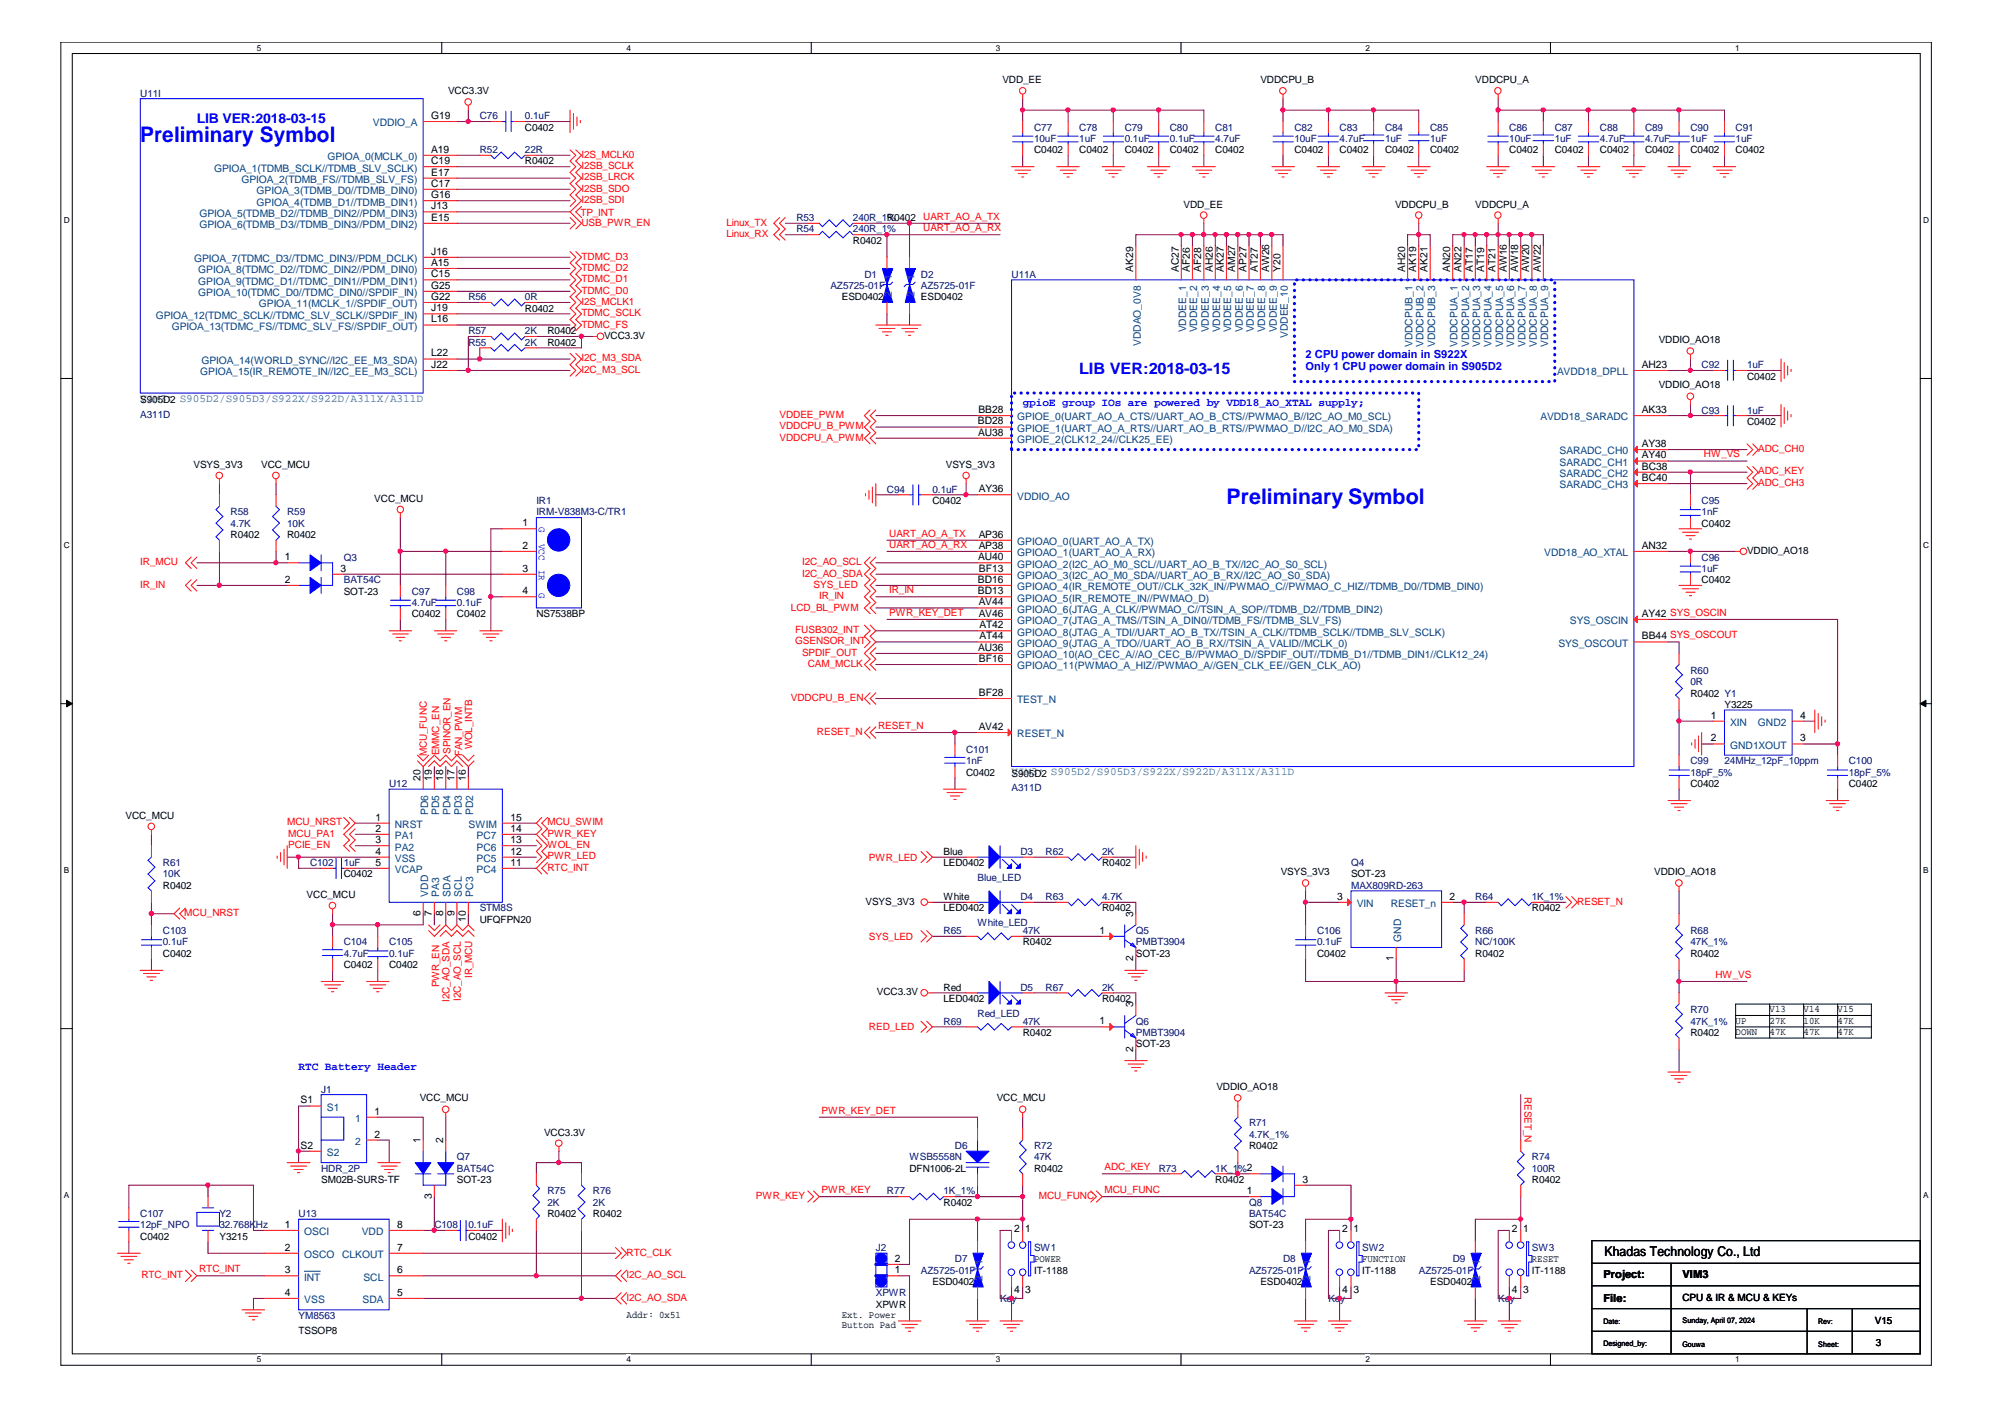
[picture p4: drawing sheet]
<svg xmlns="http://www.w3.org/2000/svg" width="297mm" height="210mm" viewBox="0 0 297 210" stroke-linecap="round" stroke-linejoin="round" font-family="sans-serif">
<defs><g id="words">
<g font-size="3.2" fill="#00f">
<text x="20.8" y="21">Preliminary Symbol</text>
<text x="181.7" y="74.6">Preliminary Symbol</text>
</g>
<text font-size="2.3" fill="#00f" x="159.9" y="55.3">LIB VER:2018-03-15</text>
<text font-size="2" fill="#00f" x="29.2" y="18.2">LIB VER:2018-03-15</text>
<text font-size="2" x="237.7" y="186.1">Khadas Technology Co., Ltd</text>
<g font-size="1.7" fill="#00f">
<text x="193.4" y="53.1">2 CPU power domain in S922X</text>
<text x="193.4" y="54.8">Only 1 CPU power domain in S905D2</text>
<text x="151.5" y="60.2">gpioE group IOs are powered by VDD18_AO_XTAL supply;</text>
<text x="44.2" y="158.6">RTC Battery Header</text>
</g>
<g font-size="1.7" fill="#408080">
<text x="20.8" y="59.5">VIM3: S905D2/S905D3/S922X/S922D/A311X/A311D</text>
<text x="149.9" y="114.9">VIM3: S905D2/S905D3/S922X/S922D/A311X/A311D</text>
</g>
<g font-size="1.7">
<text x="237.5" y="189.3">Project:</text>
<text x="249.3" y="189.3">VIM3</text>
<text x="237.5" y="192.8">File:</text>
</g>
<g font-size="1.5" fill="#000080">
<text x="20.8" y="14.3">U11I</text>
<text x="71.1" y="17.7">C76</text>
<text x="77.8" y="17.7">0.1uF</text>
<text x="71.1" y="22.7">R52</text>
<text x="77.8" y="22.7">22R</text>
<text x="153.2" y="19.4">C77</text>
<text x="153.2" y="21">10uF</text>
<text x="159.9" y="19.4">C78</text>
<text x="159.9" y="21">1uF</text>
<text x="166.6" y="19.4">C79</text>
<text x="166.6" y="21">0.1uF</text>
<text x="173.3" y="19.4">C80</text>
<text x="173.3" y="21">0.1uF</text>
<text x="180" y="19.4">C81</text>
<text x="180" y="21">4.7uF</text>
<text x="191.8" y="19.4">C82</text>
<text x="191.8" y="21">10uF</text>
<text x="198.5" y="19.4">C83</text>
<text x="198.5" y="21">4.7uF</text>
<text x="205.2" y="19.4">C84</text>
<text x="205.2" y="21">1uF</text>
<text x="211.9" y="19.4">C85</text>
<text x="211.9" y="21">1uF</text>
<text x="223.6" y="19.4">C86</text>
<text x="223.6" y="21">10uF</text>
<text x="230.3" y="19.4">C87</text>
<text x="230.3" y="21">1uF</text>
<text x="237" y="19.4">C88</text>
<text x="237" y="21">4.7uF</text>
<text x="243.7" y="19.4">C89</text>
<text x="243.7" y="21">4.7uF</text>
<text x="250.4" y="19.4">C90</text>
<text x="250.4" y="21">1uF</text>
<text x="257.1" y="19.4">C91</text>
<text x="257.1" y="21">1uF</text>
<text x="118" y="32.7">R53</text>
<text x="118" y="34.4">R54</text>
<text x="126.4" y="32.7">240R_1%</text>
<text x="126.4" y="34.4">240R_1%</text>
<text x="128.1" y="41.1">D1</text>
<text x="136.4" y="41.1">D2</text>
<text x="149.9" y="41.1">U11A</text>
<text x="69.4" y="44.5">R56</text>
<text x="77.8" y="44.5">0R</text>
<text x="123" y="42.8">AZ5725-01F</text>
<text x="136.4" y="42.8">AZ5725-01F</text>
<text x="69.4" y="51.2">R55</text>
<text x="69.4" y="49.5">R57</text>
<text x="77.8" y="51.2">2K</text>
<text x="77.8" y="49.5">2K</text>
<text x="252.1" y="54.5">C92</text>
<text x="258.8" y="54.5">1uF</text>
<text x="20.8" y="61.9">A311D</text>
<text x="252.1" y="61.3">C93</text>
<text x="258.8" y="61.3">1uF</text>
<text x="34.2" y="76.3">R58</text>
<text x="42.5" y="76.3">R59</text>
<text x="79.5" y="74.6">IR1</text>
<text x="79.5" y="76.3">IRM-V838M3-C/TR1</text>
<text x="131.4" y="73">C94</text>
<text x="138.1" y="73">0.1uF</text>
<text x="252.1" y="74.6">C95</text>
<text x="252.1" y="76.3">1nF</text>
<text x="34.2" y="78">4.7K</text>
<text x="42.5" y="78">10K</text>
<text x="50.9" y="83">Q3</text>
<text x="252.1" y="83">C96</text>
<text x="50.9" y="86.4">BAT54C</text>
<text x="61" y="88.1">C97</text>
<text x="61" y="89.8">4.7uF</text>
<text x="67.7" y="88.1">C98</text>
<text x="67.7" y="89.8">0.1uF</text>
<text x="252.1" y="84.7">1uF</text>
<text x="250.4" y="99.8">R60</text>
<text x="250.4" y="101.5">0R</text>
<text x="143.1" y="111.6">C101</text>
<text x="143.1" y="113.2">1nF</text>
<text x="250.4" y="113.2">C99</text>
<text x="255.5" y="113.2">24MHz_12pF_10ppm</text>
<text x="273.9" y="113.2">C100</text>
<text x="57.7" y="116.6">U12</text>
<text x="149.9" y="117.2">A311D</text>
<text x="250.4" y="114.9">18pF_5%</text>
<text x="273.9" y="114.9">18pF_5%</text>
<text x="24.1" y="128.3">R61</text>
<text x="24.1" y="130">10K</text>
<text x="45.9" y="128.3">C102</text>
<text x="50.9" y="128.3">1uF</text>
<text x="144.8" y="130.5">Blue_LED</text>
<text x="151.2" y="126.6">D3</text>
<text x="154.9" y="126.6">R62</text>
<text x="163.3" y="126.6">2K</text>
<text x="200.2" y="128.3">Q4</text>
<text x="200.2" y="131.7">MAX809RD-263</text>
<text x="71.1" y="135">STM8S</text>
<text x="144.8" y="137.2">White_LED</text>
<text x="151.2" y="133.3">D4</text>
<text x="154.9" y="133.3">R63</text>
<text x="163.3" y="133.3">4.7K</text>
<text x="218.6" y="133.3">R64</text>
<text x="226.9" y="133.3">1K_1%</text>
<text x="24.1" y="138.4">C103</text>
<text x="24.1" y="140.1">0.1uF</text>
<text x="50.9" y="140.1">C104</text>
<text x="50.9" y="141.7">4.7uF</text>
<text x="57.7" y="140.1">C105</text>
<text x="57.7" y="141.7">0.1uF</text>
<text x="139.8" y="138.4">R65</text>
<text x="151.5" y="138.4">47K</text>
<text x="168.3" y="138.4">Q5</text>
<text x="168.3" y="140.1">PMBT3904</text>
<text x="195.1" y="138.4">C106</text>
<text x="195.1" y="140.1">0.1uF</text>
<text x="218.6" y="138.4">R66</text>
<text x="218.6" y="140.1">NC/100K</text>
<text x="250.4" y="138.4">R68</text>
<text x="250.4" y="140.1">47K_1%</text>
<text x="151.2" y="146.7">D5</text>
<text x="154.9" y="146.7">R67</text>
<text x="163.3" y="146.7">2K</text>
<text x="139.8" y="151.8">R69</text>
<text x="144.8" y="150.6">Red_LED</text>
<text x="151.5" y="151.8">47K</text>
<text x="168.3" y="151.8">Q6</text>
<text x="168.3" y="153.5">PMBT3904</text>
<text x="250.4" y="150.1">R70</text>
<text x="250.4" y="151.8">47K_1%</text>
<text x="47.6" y="161.9">J1</text>
<text x="185" y="166.8">R71</text>
<text x="47.6" y="173.6">HDR_2P</text>
<text x="67.7" y="171.9">Q7</text>
<text x="67.7" y="173.6">BAT54C</text>
<text x="134.7" y="171.9">WSB5558N</text>
<text x="141.5" y="170.2">D6</text>
<text x="153.2" y="170.2">R72</text>
<text x="153.2" y="171.9">47K</text>
<text x="171.7" y="173.6">R73</text>
<text x="180" y="173.6">1K_1%2</text>
<text x="185" y="168.5">4.7K_1%</text>
<text x="226.9" y="171.9">R74</text>
<text x="226.9" y="173.6">100R</text>
<text x="81.1" y="176.9">R75</text>
<text x="81.1" y="178.6">2K</text>
<text x="87.8" y="176.9">R76</text>
<text x="87.8" y="178.6">2K</text>
<text x="131.4" y="176.9">R77</text>
<text x="139.8" y="176.9">1K_1%</text>
<text x="185" y="178.6">Q8</text>
<text x="20.8" y="180.3">C107</text>
<text x="20.8" y="182">12pF_NPO</text>
<text x="32.5" y="180.3">Y2</text>
<text x="32.5" y="182">32.768K</text>
<text x="37.9" y="182">Hz</text>
<text x="44.2" y="180.3">U13</text>
<text x="64.3" y="182">C108</text>
<text x="69.4" y="182">0.1uF</text>
<text x="129.8" y="185.3">J2</text>
<text x="153.2" y="185.3">SW1</text>
<text x="185" y="180.3">BAT54C</text>
<text x="201.8" y="185.3">SW2</text>
<text x="226.9" y="185.3">SW3</text>
<text x="129.8" y="192">XPWR</text>
<text x="136.4" y="188.7">AZ5725-01F</text>
<text x="141.5" y="187">D7</text>
<text x="185" y="188.7">AZ5725-01F</text>
<text x="190.1" y="187">D8</text>
<text x="210.2" y="188.7">AZ5725-01F</text>
<text x="215.2" y="187">D9</text>
<text x="44.2" y="195.4">YM8563</text>
<text x="148.2" y="192.8">Key</text>
<text x="196.8" y="192.8">Key</text>
<text x="222" y="192.8">Key</text>
</g>
<g font-size="1.5">
<text x="63.9" y="17.6">G19</text>
<text x="66.4" y="14">VCC3.3V</text>
<text x="148.5" y="12.3">VDD_EE</text>
<text x="186.7" y="12.3">VDDCPU_B</text>
<text x="218.6" y="12.3">VDDCPU_A</text>
<text x="63.9" y="22.6">A19</text>
<text x="77.8" y="19.4">C0402</text>
<text x="153.2" y="22.7">C0402</text>
<text x="159.9" y="22.7">C0402</text>
<text x="166.6" y="22.7">C0402</text>
<text x="173.3" y="22.7">C0402</text>
<text x="180" y="22.7">C0402</text>
<text x="191.8" y="22.7">C0402</text>
<text x="198.5" y="22.7">C0402</text>
<text x="205.2" y="22.7">C0402</text>
<text x="211.9" y="22.7">C0402</text>
<text x="223.6" y="22.7">C0402</text>
<text x="230.3" y="22.7">C0402</text>
<text x="237" y="22.7">C0402</text>
<text x="243.7" y="22.7">C0402</text>
<text x="250.4" y="22.7">C0402</text>
<text x="257.1" y="22.7">C0402</text>
<text x="63.9" y="24.3">C19</text>
<text x="63.9" y="26">E17</text>
<text x="63.9" y="27.7">C17</text>
<text x="63.9" y="29.4">G16</text>
<text x="77.8" y="24.4">R0402</text>
<text x="63.9" y="31">J13</text>
<text x="63.9" y="32.7">E15</text>
<text x="131.4" y="32.7">R0402</text>
<text x="175.3" y="30.7">VDD_EE</text>
<text x="206.7" y="30.7">VDDCPU_B</text>
<text x="218.6" y="30.7">VDDCPU_A</text>
<text x="63.9" y="37.7">J16</text>
<text x="63.9" y="39.4">A15</text>
<text x="63.9" y="41.1">C15</text>
<text x="126.4" y="36.1">R0402</text>
<text x="167.9" y="40.3" transform="rotate(-90 167.9 40.3)">AK29</text>
<text x="174.6" y="40.3" transform="rotate(-90 174.6 40.3)">AC27</text>
<text x="176.3" y="40.3" transform="rotate(-90 176.3 40.3)">AF26</text>
<text x="178" y="40.3" transform="rotate(-90 178 40.3)">AF28</text>
<text x="179.7" y="40.3" transform="rotate(-90 179.7 40.3)">AH26</text>
<text x="181.3" y="40.3" transform="rotate(-90 181.3 40.3)">AK27</text>
<text x="183" y="40.3" transform="rotate(-90 183 40.3)">AM27</text>
<text x="184.7" y="40.3" transform="rotate(-90 184.7 40.3)">AP27</text>
<text x="186.4" y="40.3" transform="rotate(-90 186.4 40.3)">AT27</text>
<text x="188" y="40.3" transform="rotate(-90 188 40.3)">AW26</text>
<text x="189.7" y="40.3" transform="rotate(-90 189.7 40.3)">Y20</text>
<text x="208.2" y="40.3" transform="rotate(-90 208.2 40.3)">AH20</text>
<text x="209.8" y="40.3" transform="rotate(-90 209.8 40.3)">AK19</text>
<text x="211.5" y="40.3" transform="rotate(-90 211.5 40.3)">AK21</text>
<text x="214.8" y="40.3" transform="rotate(-90 214.8 40.3)">AN20</text>
<text x="216.5" y="40.3" transform="rotate(-90 216.5 40.3)">AN22</text>
<text x="218.2" y="40.3" transform="rotate(-90 218.2 40.3)">AT17</text>
<text x="219.9" y="40.3" transform="rotate(-90 219.9 40.3)">AT19</text>
<text x="221.6" y="40.3" transform="rotate(-90 221.6 40.3)">AT21</text>
<text x="223.2" y="40.3" transform="rotate(-90 223.2 40.3)">AW16</text>
<text x="224.9" y="40.3" transform="rotate(-90 224.9 40.3)">AW18</text>
<text x="226.6" y="40.3" transform="rotate(-90 226.6 40.3)">AW20</text>
<text x="228.3" y="40.3" transform="rotate(-90 228.3 40.3)">AW22</text>
<text x="63.9" y="42.8">G25</text>
<text x="63.9" y="44.4">G22</text>
<text x="63.9" y="46.1">J19</text>
<text x="63.9" y="47.8">L16</text>
<text x="77.8" y="46.2">R0402</text>
<text x="124.7" y="44.5">ESD0402</text>
<text x="136.4" y="44.5">ESD0402</text>
<text x="63.9" y="52.8">L22</text>
<text x="81.1" y="51.2">R0402</text>
<text x="81.1" y="49.5">R0402</text>
<text x="89.5" y="50.2">VCC3.3V</text>
<text x="245.7" y="50.9">VDDIO_AO18</text>
<text x="20.8" y="59.7">S905D2</text>
<text x="63.9" y="54.5">J22</text>
<text x="243.2" y="54.5">AH23</text>
<text x="245.7" y="57.5">VDDIO_AO18</text>
<text x="258.8" y="56.2">C0402</text>
<text x="144.9" y="62.9">BD28</text>
<text x="144.9" y="64.5">AU38</text>
<text x="144.9" y="61.2">BB28</text>
<text x="243.2" y="61.2">AK33</text>
<text x="258.8" y="62.9">C0402</text>
<text x="28.7" y="69.3">VSYS_3V3</text>
<text x="38.7" y="69.3">VCC_MCU</text>
<text x="140.1" y="69.3">VSYS_3V3</text>
<text x="243.2" y="69.6">BC38</text>
<text x="243.2" y="71.3">BC40</text>
<text x="243.2" y="66.2">AY38</text>
<text x="243.2" y="67.9">AY40</text>
<text x="55.5" y="74.3">VCC_MCU</text>
<text x="77.4" y="77.9">1</text>
<text x="138.1" y="74.6">C0402</text>
<text x="145" y="72.9">AY36</text>
<text x="34.2" y="79.7">R0402</text>
<text x="42.2" y="83">1</text>
<text x="42.5" y="79.7">R0402</text>
<text x="77.4" y="81.3">2</text>
<text x="144.9" y="83">AU40</text>
<text x="145" y="79.6">AP36</text>
<text x="145" y="81.3">AP38</text>
<text x="243.2" y="81.3">AN32</text>
<text x="252.1" y="78">C0402</text>
<text x="258.8" y="82.1">VDDIO_AO18</text>
<text x="42.2" y="86.3">2</text>
<text x="50.5" y="84.7">3</text>
<text x="50.9" y="88.1">SOT-23</text>
<text x="77.4" y="84.7">3</text>
<text x="77.4" y="88">4</text>
<text x="144.9" y="86.3">BD16</text>
<text x="144.9" y="88">BD13</text>
<text x="145" y="89.7">AV44</text>
<text x="145" y="84.7">BF13</text>
<text x="252.1" y="86.4">C0402</text>
<text x="61" y="91.4">C0402</text>
<text x="67.7" y="91.4">C0402</text>
<text x="79.5" y="91.4">NS7538BP</text>
<text x="145" y="91.4">AV46</text>
<text x="145.1" y="93.1">AT42</text>
<text x="145.1" y="94.7">AT44</text>
<text x="243.2" y="94.7">BB44 SYS_OSCOUT</text>
<text x="243.2" y="91.4">AY42 SYS_OSCIN</text>
<text x="144.9" y="96.4">AU36</text>
<text x="145" y="98.1">BF16</text>
<text x="145" y="103.1">BF28</text>
<text x="250.4" y="103.2">R0402 Y1</text>
<text x="253.4" y="106.4">1</text>
<text x="255.5" y="104.8">Y3225</text>
<text x="266.7" y="106.4">4</text>
<text x="145" y="108.1">AV42</text>
<text x="253.4" y="109.8">2</text>
<text x="266.7" y="109.8">3</text>
<text x="62.3" y="115.7" transform="rotate(-90 62.3 115.7)">20</text>
<text x="64" y="115.7" transform="rotate(-90 64 115.7)">19</text>
<text x="65.7" y="115.7" transform="rotate(-90 65.7 115.7)">18</text>
<text x="67.3" y="115.7" transform="rotate(-90 67.3 115.7)">17</text>
<text x="69" y="115.7" transform="rotate(-90 69 115.7)">16</text>
<text x="143.1" y="114.9">C0402</text>
<text x="149.9" y="115.1">S905D2</text>
<text x="250.4" y="116.6">C0402</text>
<text x="273.9" y="116.6">C0402</text>
<text x="18.6" y="121.3">VCC_MCU</text>
<text x="55.6" y="121.6">1</text>
<text x="55.6" y="123.2">2</text>
<text x="55.6" y="124.9">3</text>
<text x="75.6" y="124.9">13</text>
<text x="75.6" y="123.2">14</text>
<text x="75.6" y="121.6">15</text>
<text x="24.1" y="131.7">R0402</text>
<text x="50.9" y="130">C0402</text>
<text x="55.6" y="126.6">4</text>
<text x="55.6" y="128.2">5</text>
<text x="75.6" y="128.2">11</text>
<text x="75.6" y="126.6">12</text>
<text x="139.8" y="126.6">Blue</text>
<text x="139.8" y="128.3">LED0402</text>
<text x="163.3" y="128.3">R0402</text>
<text x="189.7" y="129.6">VSYS_3V3</text>
<text x="200.2" y="130">SOT-23</text>
<text x="245.1" y="129.6">VDDIO_AO18</text>
<text x="45.4" y="133">VCC_MCU</text>
<text x="62.3" y="135.7" transform="rotate(-90 62.3 135.7)">6</text>
<text x="64" y="135.7" transform="rotate(-90 64 135.7)">7</text>
<text x="65.7" y="135.7" transform="rotate(-90 65.7 135.7)">8</text>
<text x="67.3" y="135.7" transform="rotate(-90 67.3 135.7)">9</text>
<text x="69" y="136.5" transform="rotate(-90 69 136.5)">10</text>
<text x="71.1" y="136.7">UFQFPN20</text>
<text x="128.2" y="134">VSYS_3V3</text>
<text x="139.8" y="133.3">White</text>
<text x="139.8" y="135">LED0402</text>
<text x="163.3" y="135">R0402</text>
<text x="167.9" y="135.8" transform="rotate(-90 167.9 135.8)">3</text>
<text x="198.1" y="133.3">3</text>
<text x="214.8" y="133.3">2</text>
<text x="226.9" y="135">R0402</text>
<text x="24.1" y="141.7">C0402</text>
<text x="50.9" y="143.4">C0402</text>
<text x="57.7" y="143.4">C0402</text>
<text x="151.5" y="140.1">R0402</text>
<text x="162.9" y="138.3">1</text>
<text x="167.9" y="142.4" transform="rotate(-90 167.9 142.4)">2</text>
<text x="168.3" y="141.7">SOT-23</text>
<text x="195.1" y="141.7">C0402</text>
<text x="206.5" y="142.4" transform="rotate(-90 206.5 142.4)">1</text>
<text x="218.6" y="141.7">R0402</text>
<text x="250.4" y="141.7">R0402</text>
<text x="129.9" y="147.4">VCC3.3V</text>
<text x="139.8" y="146.7">Red</text>
<text x="139.8" y="148.4">LED0402</text>
<text x="163.3" y="148.4">R0402</text>
<text x="167.9" y="149.2" transform="rotate(-90 167.9 149.2)">3</text>
<text x="262.2" y="150">V13</text>
<text x="267.2" y="150">V14</text>
<text x="272.2" y="150">V15</text>
<text x="151.5" y="153.5">R0402</text>
<text x="162.9" y="151.7">1</text>
<text x="167.9" y="155.8" transform="rotate(-90 167.9 155.8)">2</text>
<text x="168.3" y="155.1">SOT-23</text>
<text x="250.4" y="153.5">R0402</text>
<text x="257.1" y="151.7">UP</text>
<text x="257.1" y="153.3">DOWN</text>
<text x="262.2" y="151.7">27K</text>
<text x="262.2" y="153.3">47K</text>
<text x="267.2" y="151.7">10K</text>
<text x="267.2" y="153.3">47K</text>
<text x="272.2" y="151.7">47K</text>
<text x="272.2" y="153.3">47K</text>
<text x="180.2" y="161.5">VDDIO_AO18</text>
<text x="44.5" y="163.5">S1</text>
<text x="55.5" y="165.1">1</text>
<text x="62.2" y="163.2">VCC_MCU</text>
<text x="147.7" y="163.2">VCC_MCU</text>
<text x="44.5" y="170.2">S2</text>
<text x="55.5" y="168.5">2</text>
<text x="62.3" y="169.3" transform="rotate(-90 62.3 169.3)">1</text>
<text x="65.7" y="169.3" transform="rotate(-90 65.7 169.3)">2</text>
<text x="80.6" y="168.2">VCC3.3V</text>
<text x="134.7" y="173.6">DFN1006-2L</text>
<text x="153.2" y="173.6">R0402</text>
<text x="185" y="170.2">R0402</text>
<text x="47.6" y="175.2">SM02B-SURS-TF</text>
<text x="64" y="177.6" transform="rotate(-90 64 177.6)">3</text>
<text x="67.7" y="175.2">SOT-23</text>
<text x="139.8" y="178.6">R0402</text>
<text x="180" y="175.2">R0402</text>
<text x="184.7" y="176.9">1</text>
<text x="193" y="175.2">3</text>
<text x="226.9" y="175.2">R0402</text>
<text x="20.8" y="183.6">C0402</text>
<text x="32.5" y="183.6">Y3215</text>
<text x="42.2" y="181.9">1</text>
<text x="42.2" y="185.3">2</text>
<text x="58.8" y="185.3">7</text>
<text x="58.8" y="181.9">8</text>
<text x="69.4" y="183.6">C0402</text>
<text x="81.1" y="180.3">R0402</text>
<text x="87.8" y="180.3">R0402</text>
<text x="150.2" y="182.4">2</text>
<text x="151.9" y="182.4">1</text>
<text x="185" y="182">SOT-23</text>
<text x="198.8" y="182.4">2</text>
<text x="200.5" y="182.4">1</text>
<text x="224" y="182.4">2</text>
<text x="225.7" y="182.4">1</text>
<text x="42.2" y="188.6">3</text>
<text x="42.2" y="192">4</text>
<text x="58.8" y="192">5</text>
<text x="58.8" y="188.6">6</text>
<text x="132.6" y="188.6">1</text>
<text x="132.6" y="186.9">2</text>
<text x="138.1" y="190.3">ESD0402</text>
<text x="150.2" y="191.6">4</text>
<text x="151.9" y="191.6">3</text>
<text x="153.2" y="186.9">POWER</text>
<text x="153.2" y="188.7">IT-1188</text>
<text x="186.7" y="190.3">ESD0402</text>
<text x="198.8" y="191.6">4</text>
<text x="200.5" y="191.6">3</text>
<text x="201.8" y="186.9">FUNCTION</text>
<text x="201.8" y="188.7">IT-1188</text>
<text x="211.9" y="190.3">ESD0402</text>
<text x="224" y="191.6">4</text>
<text x="225.7" y="191.6">3</text>
<text x="226.9" y="186.9">RESET</text>
<text x="226.9" y="188.7">IT-1188</text>
<text x="44.2" y="197.5">TSSOP8</text>
<text x="92.8" y="195.3">Addr: 0x51</text>
<text x="124.7" y="195.3">Ext. Power</text>
<text x="124.7" y="196.7">Button Pad</text>
<text x="129.8" y="193.7">XPWR</text>
<text x="249.3" y="192.7">CPU &amp; IR &amp; MCU &amp; KEYs</text>
<text x="277.7" y="196.2">V15</text>
<text x="277.9" y="199.4">3</text>
</g>
<g font-size="1.5" fill="#004080">
<text x="48.5" y="23.7">GPIOA_0(MCLK_0)</text>
<text x="55.2" y="18.7">VDDIO_A</text>
<text x="31.7" y="25.4">GPIOA_1(TDMB_SCLK//TDMB_SLV_SCLK)</text>
<text x="35.8" y="27.1">GPIOA_2(TDMB_FS//TDMB_SLV_FS)</text>
<text x="38" y="28.8">GPIOA_3(TDMB_D0//TDMB_DIN0)</text>
<text x="29.5" y="32.1">GPIOA_5(TDMB_D2//TDMB_DIN2//PDM_DIN3)</text>
<text x="29.5" y="33.8">GPIOA_6(TDMB_D3//TDMB_DIN3//PDM_DIN2)</text>
<text x="38" y="30.5">GPIOA_4(TDMB_D1//TDMB_DIN1)</text>
<text x="28.7" y="38.8">GPIOA_7(TDMC_D3//TDMC_DIN3//PDM_DCLK)</text>
<text x="29.4" y="40.5">GPIOA_8(TDMC_D2//TDMC_DIN2//PDM_DIN0)</text>
<text x="132.1" y="41.5" transform="rotate(-90 132.1 41.5)">1</text>
<text x="135.5" y="41.5" transform="rotate(-90 135.5 41.5)">1</text>
<text x="23.1" y="47.2">GPIOA_12(TDMC_SCLK//TDMC_SLV_SCLK//SPDIF_IN)</text>
<text x="29.4" y="42.2">GPIOA_9(TDMC_D1//TDMC_DIN1//PDM_DIN1)</text>
<text x="29.4" y="43.9">GPIOA_10(TDMC_D0//TDMC_DIN0//SPDIF_IN)</text>
<text x="38.4" y="45.5">GPIOA_11(MCLK_1//SPDIF_OUT)</text>
<text x="132.1" y="44" transform="rotate(-90 132.1 44)">2</text>
<text x="135.5" y="44" transform="rotate(-90 135.5 44)">2</text>
<text x="25.4" y="48.9">GPIOA_13(TDMC_FS//TDMC_SLV_FS//SPDIF_OUT)</text>
<text x="29.8" y="53.9">GPIOA_14(WORLD_SYNC//I2C_EE_M3_SDA)</text>
<text x="169" y="51.3" transform="rotate(-90 169 51.3)">VDDAO_0V8</text>
<text x="175.7" y="49.2" transform="rotate(-90 175.7 49.2)">VDDEE_1</text>
<text x="177.4" y="49.2" transform="rotate(-90 177.4 49.2)">VDDEE_2</text>
<text x="179.1" y="49.2" transform="rotate(-90 179.1 49.2)">VDDEE_3</text>
<text x="180.8" y="49.2" transform="rotate(-90 180.8 49.2)">VDDEE_4</text>
<text x="182.4" y="49.2" transform="rotate(-90 182.4 49.2)">VDDEE_5</text>
<text x="184.1" y="49.2" transform="rotate(-90 184.1 49.2)">VDDEE_6</text>
<text x="185.8" y="49.2" transform="rotate(-90 185.8 49.2)">VDDEE_7</text>
<text x="187.5" y="49.2" transform="rotate(-90 187.5 49.2)">VDDEE_8</text>
<text x="189.1" y="49.2" transform="rotate(-90 189.1 49.2)">VDDEE_9</text>
<text x="190.8" y="50.1" transform="rotate(-90 190.8 50.1)">VDDEE_10</text>
<text x="209.3" y="51.4" transform="rotate(-90 209.3 51.4)">VDDCPUB_1</text>
<text x="210.9" y="51.4" transform="rotate(-90 210.9 51.4)">VDDCPUB_2</text>
<text x="212.6" y="51.4" transform="rotate(-90 212.6 51.4)">VDDCPUB_3</text>
<text x="215.9" y="51.4" transform="rotate(-90 215.9 51.4)">VDDCPUA_1</text>
<text x="217.6" y="51.4" transform="rotate(-90 217.6 51.4)">VDDCPUA_2</text>
<text x="219.3" y="51.4" transform="rotate(-90 219.3 51.4)">VDDCPUA_3</text>
<text x="221" y="51.4" transform="rotate(-90 221 51.4)">VDDCPUA_4</text>
<text x="222.7" y="51.4" transform="rotate(-90 222.7 51.4)">VDDCPUA_5</text>
<text x="224.3" y="51.4" transform="rotate(-90 224.3 51.4)">VDDCPUA_6</text>
<text x="226" y="51.4" transform="rotate(-90 226 51.4)">VDDCPUA_7</text>
<text x="227.7" y="51.4" transform="rotate(-90 227.7 51.4)">VDDCPUA_8</text>
<text x="229.4" y="51.4" transform="rotate(-90 229.4 51.4)">VDDCPUA_9</text>
<text x="29.7" y="55.6">GPIOA_15(IR_REMOTE_IN//I2C_EE_M3_SCL)</text>
<text x="230.7" y="55.6">AVDD18_DPLL</text>
<text x="150.7" y="65.6">GPIOE_2(CLK12_24//CLK25_EE)</text>
<text x="150.7" y="62.3">GPIOE_0(UART_AO_A_CTS//UART_AO_B_CTS//PWMAO_B//I2C_AO_M0_SCL)</text>
<text x="150.7" y="64">GPIOE_1(UART_AO_A_RTS//UART_AO_B_RTS//PWMAO_D//I2C_AO_M0_SDA)</text>
<text x="228.2" y="62.3">AVDD18_SARADC</text>
<text x="231.1" y="70.7">SARADC_CH2</text>
<text x="231.1" y="67.3">SARADC_CH0</text>
<text x="231.1" y="69">SARADC_CH1</text>
<text x="150.7" y="74">VDDIO_AO</text>
<text x="231.1" y="72.4">SARADC_CH3</text>
<text x="150.7" y="80.7">GPIOAO_0(UART_AO_A_TX)</text>
<text x="150.7" y="82.4">GPIOAO_1(UART_AO_A_RX)</text>
<text x="228.8" y="82.4">VDD18_AO_XTAL</text>
<text x="150.7" y="84.1">GPIOAO_2(I2C_AO_M0_SCL//UART_AO_B_TX//I2C_AO_S0_SCL)</text>
<text x="150.7" y="85.8">GPIOAO_3(I2C_AO_M0_SDA//UART_AO_B_RX//I2C_AO_S0_SDA)</text>
<text x="150.7" y="87.4">GPIOAO_4(IR_REMOTE_OUT//CLK_32K_IN//PWMAO_C//PWMAO_C_HIZ//TDMB_D0//TDMB_DIN0)</text>
<text x="150.7" y="89.1">GPIOAO_5(IR_REMOTE_IN//PWMAO_D)</text>
<text x="150.7" y="90.8">GPIOAO_6(JTAG_A_CLK//PWMAO_C//TSIN_A_SOP//TDMB_D2//TDMB_DIN2)</text>
<text x="150.7" y="92.5">GPIOAO_7(JTAG_A_TMS//TSIN_A_DIN0//TDMB_FS//TDMB_SLV_FS)</text>
<text x="150.7" y="94.2">GPIOAO_8(JTAG_A_TDI//UART_AO_B_TX//TSIN_A_CLK//TDMB_SCLK//TDMB_SLV_SCLK)</text>
<text x="150.7" y="95.8">GPIOAO_9(JTAG_A_TDO//UART_AO_B_RX//TSIN_A_VALID//MCLK_0)</text>
<text x="230.9" y="95.8">SYS_OSCOUT</text>
<text x="232.6" y="92.5">SYS_OSCIN</text>
<text x="150.7" y="97.5">GPIOAO_10(AO_CEC_A//AO_CEC_B//PWMAO_D//SPDIF_OUT//TDMB_D1//TDMB_DIN1//CLK12_24)</text>
<text x="150.7" y="99.2">GPIOAO_11(PWMAO_A_HIZ//PWMAO_A//GEN_CLK_EE//GEN_CLK_AO)</text>
<text x="150.7" y="104.2">TEST_N</text>
<text x="256.3" y="107.5">XIN</text>
<text x="260.4" y="107.5">GND2</text>
<text x="150.7" y="109.2">RESET_N</text>
<text x="256.3" y="110.9">GND1XOUT</text>
<text x="58.5" y="122.7">NRST</text>
<text x="58.5" y="124.3">PA1</text>
<text x="58.5" y="126">PA2</text>
<text x="63.4" y="120.7" transform="rotate(-90 63.4 120.7)">PD6</text>
<text x="65.1" y="120.7" transform="rotate(-90 65.1 120.7)">PD5</text>
<text x="66.8" y="120.7" transform="rotate(-90 66.8 120.7)">PD4</text>
<text x="68.4" y="120.7" transform="rotate(-90 68.4 120.7)">PD3</text>
<text x="69.4" y="122.7">SWIM</text>
<text x="70.1" y="120.7" transform="rotate(-90 70.1 120.7)">PD2</text>
<text x="70.6" y="126">PC6</text>
<text x="70.6" y="124.3">PC7</text>
<text x="58.5" y="127.7">VSS</text>
<text x="58.5" y="129.3">VCAP</text>
<text x="70.6" y="129.3">PC4</text>
<text x="70.6" y="127.7">PC5</text>
<text x="63.4" y="132.8" transform="rotate(-90 63.4 132.8)">VDD</text>
<text x="65.1" y="132.8" transform="rotate(-90 65.1 132.8)">PA3</text>
<text x="66.8" y="132.8" transform="rotate(-90 66.8 132.8)">SDA</text>
<text x="68.4" y="132.8" transform="rotate(-90 68.4 132.8)">SCL</text>
<text x="70.1" y="132.8" transform="rotate(-90 70.1 132.8)">PC3</text>
<text x="201" y="134.4">VIN</text>
<text x="206" y="134.4">RESET_n</text>
<text x="207.6" y="139.5" transform="rotate(-90 207.6 139.5)">GND</text>
<text x="48.4" y="164.6">S1</text>
<text x="52.6" y="166.2">1</text>
<text x="48.4" y="171.3">S2</text>
<text x="52.6" y="169.6">2</text>
<text x="45.1" y="183">OSCI</text>
<text x="53.6" y="183">VDD</text>
<text x="45.1" y="186.4">OSCO</text>
<text x="45.1" y="189.7">INT</text>
<text x="50.7" y="186.4">CLKOUT</text>
<text x="53.8" y="189.7">SCL</text>
<text x="145.5" y="189.8" transform="rotate(-90 145.5 189.8)">2</text>
<text x="145.5" y="187.3" transform="rotate(-90 145.5 187.3)">1</text>
<text x="194.1" y="189.8" transform="rotate(-90 194.1 189.8)">2</text>
<text x="194.1" y="187.3" transform="rotate(-90 194.1 187.3)">1</text>
<text x="219.3" y="189.8" transform="rotate(-90 219.3 189.8)">2</text>
<text x="219.3" y="187.3" transform="rotate(-90 219.3 187.3)">1</text>
<text x="45.1" y="193.1">VSS</text>
<text x="53.7" y="193.1">SDA</text>
</g>
<g font-size="1.5" fill="#f00">
<text x="86.1" y="23.4">I2S_MCLK0</text>
<text x="86.1" y="26.7">I2SB_LRCK</text>
<text x="86.1" y="25">I2SB_SCLK</text>
<text x="86.1" y="28.4">I2SB_SDO</text>
<text x="86" y="31.9">TP_INT</text>
<text x="86.1" y="33.4">USB_PWR_EN</text>
<text x="86.1" y="30.1">I2SB_SDI</text>
<text x="107.6" y="33.4">Linux_TX</text>
<text x="107.6" y="35.1">Linux_RX</text>
<text x="136.8" y="34.2">UART_AO_A_RX</text>
<text x="136.8" y="32.5">UART_AO_A_TX</text>
<text x="86.1" y="41.8">TDMC_D1</text>
<text x="86.1" y="40.1">TDMC_D2</text>
<text x="86.1" y="38.5">TDMC_D3</text>
<text x="86.1" y="45.1">I2S_MCLK1</text>
<text x="86.1" y="46.8">TDMC_SCLK</text>
<text x="86.1" y="43.5">TDMC_D0</text>
<text x="86.1" y="48.5">TDMC_FS</text>
<text x="86.1" y="53.5">I2C_M3_SDA</text>
<text x="86.1" y="55.2">I2C_M3_SCL</text>
<text x="115.5" y="63.6">VDDCPU_B_PWM</text>
<text x="115.5" y="61.9">VDDEE_PWM</text>
<text x="115.5" y="65.3">VDDCPU_A_PWM</text>
<text x="252.4" y="67.7">HW_VS</text>
<text x="260.5" y="72">ADC_CH3</text>
<text x="260.5" y="66.9">ADC_CH0</text>
<text x="260.5" y="70.3">ADC_KEY</text>
<text x="20.8" y="83.7">IR_MCU</text>
<text x="118.8" y="83.7">I2C_AO_SCL</text>
<text x="131.7" y="79.5">UART_AO_A_TX</text>
<text x="131.7" y="81.1">UART_AO_A_RX</text>
<text x="20.8" y="87.1">IR_IN</text>
<text x="118.8" y="85.4">I2C_AO_SDA</text>
<text x="120.5" y="87.1">SYS_LED</text>
<text x="121.4" y="88.7">IR_IN</text>
<text x="131.7" y="87.9">IR_IN</text>
<text x="117.2" y="90.4">LCD_BL_PWM</text>
<text x="117.8" y="93.8">FUSB302_INT</text>
<text x="117.8" y="95.4">GSENSOR_INT</text>
<text x="131.7" y="91.2">PWR_KEY_DET</text>
<text x="118.8" y="97.1">SPDIF_OUT</text>
<text x="119.7" y="98.8">CAM_MCLK</text>
<text x="117.2" y="103.8">VDDCPU_B_EN</text>
<text x="130.1" y="108">RESET_N</text>
<text x="63.2" y="112" transform="rotate(-90 63.2 112)">MCU_FUNC</text>
<text x="65.1" y="111.9" transform="rotate(-90 65.1 111.9)">EMMC_EN</text>
<text x="66.8" y="111.7" transform="rotate(-90 66.8 111.7)">SPINOR_EN</text>
<text x="68.5" y="112" transform="rotate(-90 68.5 112)">FAN_PWM</text>
<text x="69.9" y="111" transform="rotate(-90 69.9 111)">WOL_INTB</text>
<text x="121" y="108.9">RESET_N</text>
<text x="42.5" y="122.3">MCU_NRST</text>
<text x="42.7" y="124">MCU_PA1</text>
<text x="42.7" y="125.6">PCIE_EN</text>
<text x="81.1" y="124">PWR_KEY</text>
<text x="81.1" y="122.3">MCU_SWIM</text>
<text x="81.1" y="125.6">WOL_EN</text>
<text x="81.1" y="129">RTC_INT</text>
<text x="81.1" y="127.3">PWR_LED</text>
<text x="128.7" y="127.5">PWR_LED</text>
<text x="27.3" y="135.7">MCU_NRST</text>
<text x="233.7" y="134">RESET_N</text>
<text x="128.7" y="139.2">SYS_LED</text>
<text x="65.1" y="146.2" transform="rotate(-90 65.1 146.2)">PWR_EN</text>
<text x="66.6" y="148.4" transform="rotate(-90 66.6 148.4)">I2C_AO_SDA</text>
<text x="68.3" y="148.3" transform="rotate(-90 68.3 148.3)">I2C_AO_SCL</text>
<text x="69.9" y="144.9" transform="rotate(-90 69.9 144.9)">IR_MCU</text>
<text x="254.1" y="144.8">HW_VS</text>
<text x="128.7" y="152.6">RED_LED</text>
<text x="121.7" y="164.9">PWR_KEY_DET</text>
<text x="225.8" y="162.5" transform="rotate(90 225.8 162.5)">RESET_N</text>
<text x="163.6" y="173.3">ADC_KEY</text>
<text x="112" y="177.6">PWR_KEY</text>
<text x="121.7" y="176.7">PWR_KEY</text>
<text x="153.9" y="177.6">MCU_FUNC</text>
<text x="163.6" y="176.7">MCU_FUNC</text>
<text x="92.8" y="186">RTC_CLK</text>
<text x="21" y="189.3">RTC_INT</text>
<text x="29.5" y="188.4">RTC_INT</text>
<text x="92.8" y="189.3">I2C_AO_SCL</text>
<text x="92.8" y="192.7">I2C_AO_SDA</text>
</g>
<g font-size="1.5" fill="#00f">
<text x="79.8" y="78" transform="rotate(90 79.8 78)">G</text>
<text x="79.8" y="80.5" transform="rotate(90 79.8 80.5)">VCC</text>
<text x="79.8" y="84.4" transform="rotate(90 79.8 84.4)">IR</text>
<text x="79.8" y="87.9" transform="rotate(90 79.8 87.9)">G</text>
</g>
<g font-size="1.2">
<text x="38.1" y="7.5">5</text>
<text x="92.8" y="7.5">4</text>
<text x="147.5" y="7.5">3</text>
<text x="202.3" y="7.5">2</text>
<text x="257" y="7.5">1</text>
<text x="9.4" y="33.1">D</text>
<text x="284.9" y="33.1">D</text>
<text x="9.4" y="81.2">C</text>
<text x="284.9" y="81.2">C</text>
<text x="9.4" y="129.4">B</text>
<text x="284.9" y="129.4">B</text>
<text x="9.4" y="177.5">A</text>
<text x="284.9" y="177.5">A</text>
<text x="38.1" y="201.8">5</text>
<text x="92.8" y="201.8">4</text>
<text x="147.5" y="201.8">3</text>
<text x="202.3" y="201.8">2</text>
<text x="257" y="201.8">1</text>
</g>
<g font-size="1.1">
<text x="237.5" y="196.1">Date:</text>
<text x="249.3" y="195.9">Sunday, April 07, 2024</text>
<text x="269.4" y="196.1">Rev:</text>
<text x="237.5" y="199.3">Designed_by:</text>
<text x="249.3" y="199.5">Gouwa</text>
<text x="269.4" y="199.5">Sheet:</text>
</g>
</g></defs>
<path d="M9 6.2h277.1v196h-277.1zM10.7 7.9h273.8v192.6h-273.8z" fill="none" stroke="#000" stroke-width=".15"/>
<g fill="#fff">
<path d="M38.1 6.4h.6v1.4h-.6z"/>
<path d="M38.1 200.7h.6v1.4h-.6z"/>
</g>
<path d="M65.4 6.2v1.7M65.4 200.5v1.7" fill="none" stroke="#000" stroke-width=".15"/>
<g fill="#fff">
<path d="M92.8 6.4h.6v1.4h-.6z"/>
<path d="M92.8 200.7h.6v1.4h-.6z"/>
</g>
<path d="M120.2 6.2v1.7M120.2 200.5v1.7" fill="none" stroke="#000" stroke-width=".15"/>
<g fill="#fff">
<path d="M147.5 6.4h.7v1.4h-.7z"/>
<path d="M147.5 200.7h.7v1.4h-.7z"/>
</g>
<path d="M175 6.2v1.7M175 200.5v1.7" fill="none" stroke="#000" stroke-width=".15"/>
<g fill="#fff">
<path d="M202.3 6.4h.6v1.4h-.6z"/>
<path d="M202.3 200.7h.6v1.4h-.6z"/>
</g>
<path d="M229.7 6.2v1.7M229.7 200.5v1.7" fill="none" stroke="#000" stroke-width=".15"/>
<g fill="#fff">
<path d="M257 6.4h.7v1.4h-.7z"/>
<path d="M257 200.7h.7v1.4h-.7z"/>
<path d="M9.4 31.9h.9v1.4h-.9z"/>
<path d="M284.9 31.9h.9v1.4h-.9z"/>
<path d="M9.4 80.1h.9v1.4h-.9z"/>
<path d="M284.9 80.1h.9v1.4h-.9z"/>
</g>
<path d="M9 56.1h1.7M284.5 56.1h1.7" fill="none" stroke="#000" stroke-width=".15"/>
<g fill="#fff">
<path d="M9.4 128.2h.8v1.4h-.8z"/>
<path d="M284.9 128.2h.8v1.4h-.8z"/>
</g>
<path d="M9 104.2h1.7M284.5 104.2h1.7" fill="none" stroke="#000" stroke-width=".15"/>
<g fill="#000" stroke="#000" stroke-width=".15">
<path d="M9.9 103.7l.8 .5-.8 .5z" fill-rule="evenodd"/>
<path d="M284.5 104.2l.8-.5v1z" fill-rule="evenodd"/>
</g>
<g fill="#fff">
<path d="M9.4 176.4h.8v1.4h-.8z"/>
<path d="M284.9 176.4h.8v1.4h-.8z"/>
</g>
<g fill="none" stroke="#000" stroke-width=".15">
<path d="M9 152.4h1.7M257.1 148.7h20.1v5.1h-20.1zM257.1 150.4h20.1M257.1 152.1h20.1M262.2 148.7v5.1M267.2 148.7v5.1M272.2 148.7v5.1M284.5 152.4h1.7M235.8 183.8h48.7v16.7h-48.7zM235.8 197.2h48.7M235.8 193.9h48.7M235.8 190.5h48.7"/>
<path d="M235.8 187.1h48.7M247.6 187.1v13.4M267.7 193.9v6.6M274.4 193.9v6.6"/>
</g>
<g fill="none" stroke="#800040" stroke-width=".15">
<path d="M67.7 18h5M69.4 16.3v1.7M77.8 18h6.7M151.5 14.6v3.4M151.5 16.3h26.9v1.7M158.2 16.3v1.7M164.9 16.3v1.7M171.7 16.3v1.7M190.1 14.6v3.4M190.1 16.3h20.1v1.7M196.8 16.3v1.7M203.5 16.3v1.7"/>
<path d="M222 14.6v3.4M222 16.3h33.5v1.7M228.6 16.3v1.7M235.3 16.3v1.7M242.1 16.3v1.7M248.8 16.3v1.7M67.7 33.1h16.8M67.7 23h3.4M67.7 38.1h16.8M67.7 24.7h16.8M67.7 26.4h16.8M67.7 31.4h16.8"/>
<path d="M67.7 28h16.8M67.7 29.7h16.8M67.7 39.8h16.8M79.5 23h5M116.3 34.8h3.4M116.3 33.1h3.4M128.1 34.8h20.1M128.1 33.1h20.1M131.4 34.8v3.3M134.7 33.1v5M151.5 23v1.7M158.2 23v1.7"/>
<path d="M164.9 23v1.7M168.3 36.4v-1.6h21.8v1.6M171.7 23v1.7M175 34.8v1.6M176.7 34.8v1.6M178.4 23v1.7M178.4 33.1v3.3M180 34.8v1.6M181.7 34.8v1.6M183.4 34.8v1.6M185 34.8v1.6M186.7 34.8v1.6"/>
<path d="M188.4 34.8v1.6M190.1 23v1.7M196.8 23v1.7M203.5 23v1.7M208.5 36.4v-1.6h3.4v1.6M210.2 23v1.7M210.2 33.1v3.3M215.2 36.4v-1.6h13.4v1.6M216.9 34.8v1.6M218.6 34.8v1.6M220.3 34.8v1.6M222 23v1.7"/>
<path d="M222 33.1v3.3M223.6 34.8v1.6M225.3 34.8v1.6M226.9 34.8v1.6M228.6 23v1.7M235.3 23v1.7M242.1 23v1.7M248.8 23v1.7M255.5 23v1.7M67.7 54.9h16.8M67.7 53.2h16.8M67.7 44.8h3.4"/>
<path d="M67.7 41.5h16.8M67.7 48.1h16.8M67.7 43.2h16.8M67.7 46.5h16.8M71.1 49.8h-1.7v5.1M71.1 51.5v1.7M79.5 44.8h5M79.5 49.8h8.3M86.1 49.8v1.7h-6.6M131.4 46.5v1.6M134.7 46.5v1.6M247.1 54.9h6.7"/>
<path d="M250.4 53.2v1.7M250.4 59.9v1.7M258.8 54.9h5.1M32.5 71.6v1.7M40.9 71.6v1.7M59.3 76.7v10M74.4 78.3h-1.7v15.1M129.8 63.3h15M129.8 61.6h15M129.8 73.3h3.3M129.8 64.9h15M138.1 73.3h6.7"/>
<path d="M143.1 71.6v1.7M247.1 66.6h11.7M247.1 68.3h11.7M247.1 69.9h11.7M247.1 61.6h6.7M247.1 71.6h11.7M250.4 69.9v3.4M258.8 61.6h5.1M29.2 83.4h13.3M29.2 86.7h13.3M32.5 81.7v5M40.9 81.7v1.7"/>
<path d="M50.9 85.1h23.5M59.3 81.7h15.1M59.3 91.8v1.6M66 81.7v5M66 91.8v1.6M72.7 88.4h1.7M129.8 88.4h15M129.8 98.4h15M129.8 83.4h15M129.8 90.1h15M129.8 96.8h15M129.8 86.7h15"/>
<path d="M129.8 85.1h15M129.8 95.1h15M129.8 93.4h15M131.4 81.7h13.4M131.4 80h13.4M131.4 91.8h13.4M247.1 95.1h1.7v1.7M247.1 81.7h10M247.1 91.8h25.1v20.1M62.7 113.6v1.6M64.3 113.6v1.6M66 113.6v1.6"/>
<path d="M67.7 113.6v1.6M69.4 113.6v1.6M129.8 108.5h15M129.8 103.5h15M141.5 108.5v1.7M141.5 115.2v1.7M248.8 105.2v6.7M248.8 116.9v1.7M248.8 106.8h5M252.1 110.2h1.7M267.2 110.2h5M267.2 106.8h1.7"/>
<path d="M272.2 116.9v1.7M22.4 123.6v1.7M22.4 133.7v3.3M22.4 135.4h3.4M42.5 127h13.5M44.2 127v1.6h3.4M49.3 135.4v3.3M52.6 123.6h3.4M52.6 125.3h3.4M52.6 128.6h3.4M52.6 121.9h3.4M56 137v1.7"/>
<path d="M62.7 135.4v1.6h-13.4M64.3 135.4v1.6M66 135.4v1.6M67.7 135.4v1.6M69.4 135.4v1.6M76.1 123.6h3.4M76.1 125.3h3.4M76.1 128.6h3.4M76.1 127h3.4M76.1 121.9h3.4M138.1 133.7h5M138.1 127h5"/>
<path d="M138.1 138.7h5M151.5 138.7h11.8M153.2 133.7h3.3M153.2 127h3.3M164.9 133.7h3.4v1.7M164.9 127h3.4M193.4 132v5M193.4 133.7h5.1M215.2 133.7h5.1M216.9 133.7v1.7M228.6 133.7h3.4M248.8 132v3.4"/>
<path d="M22.4 142v1.7M49.3 143.7v1.7M56 143.7v1.7M138.1 147.1h5M138.1 152.1h5M151.5 152.1h11.8M153.2 147.1h3.3M164.9 147.1h3.4v1.6M168.3 142v1.7M168.3 155.5v1.6M193.4 142v3.4h23.5v-1.7M206.8 142v5.1"/>
<path d="M248.8 143.7v3.4M248.8 155.5v3.3M248.8 145.4h10M19.1 178.9v-3.3h18.4v6.7h1.7M30.8 175.6v1.7M44.2 170.5h1.7M45.9 163.8h-1.7v8.4M56 165.5h6.7v3.4M56 168.9h1.7v3.3M64.3 177.3v5M66 165.5v3.4M79.5 173.9v-1.7h6.6v1.7"/>
<path d="M82.8 170.5v1.7M121.4 165.5h23.4v1.7M121.4 177.3h11.7M141.5 177.3h10M144.8 175.6v1.7M151.5 165.5v1.7M151.5 175.6v6.7M163.3 177.3h21.7M163.3 173.9h10M181.7 173.9h3.3M183.4 172.2v1.7M193.4 175.6h6.8v6.7"/>
<path d="M225.3 162.2v6.7M225.3 177.3v5M19.1 184v1.6M29.2 189h10M30.8 184v1.6h8.4M39.2 192.3h-1.7v1.7M62.7 182.3h3.3M62.7 192.3h28.5M62.7 185.6h28.5M62.7 189h28.5M71.1 182.3h3.3M79.5 182.3v6.7"/>
<path d="M86.1 182.3v10M133.1 189h1.6v6.7M144.8 180.6v3.4M144.8 192.3v3.4M149.9 182.3h-1.7v10h3.3v-1.7M149.9 190.6v5.1M151.5 180.6h-16.8v6.7h-1.6M193.4 192.3v3.4M198.5 182.3h-1.7v10h3.4v-1.7M198.5 190.6v5.1M200.2 180.6h-6.8v3.4M218.6 192.3v3.4"/>
<path d="M223.6 182.3h-1.6v10h3.3v-1.7M223.6 190.6v5.1M225.3 180.6h-6.7v3.4"/>
</g>
<g fill="#f0f" stroke="#f0f" stroke-width=".15">
<circle cx="131.4" cy="34.7" r=".32"/>
<circle cx="228.6" cy="16.3" r=".32"/>
<circle cx="248.7" cy="145.4" r=".32"/>
<circle cx="175" cy="34.7" r=".32"/>
<circle cx="176.6" cy="34.7" r=".32"/>
<circle cx="178.3" cy="34.7" r=".32"/>
<circle cx="180" cy="34.7" r=".32"/>
<circle cx="193.4" cy="133.6" r=".32"/>
<circle cx="206.8" cy="145.4" r=".32"/>
<circle cx="242" cy="16.3" r=".32"/>
<circle cx="235.3" cy="16.3" r=".32"/>
<circle cx="158.2" cy="16.3" r=".32"/>
<circle cx="171.6" cy="16.3" r=".32"/>
<circle cx="164.9" cy="16.3" r=".32"/>
<circle cx="221.9" cy="16.3" r=".32"/>
<circle cx="185" cy="34.7" r=".32"/>
<circle cx="183.4" cy="34.7" r=".32"/>
<circle cx="134.7" cy="33" r=".32"/>
<circle cx="181.7" cy="34.7" r=".32"/>
<circle cx="188.4" cy="34.7" r=".32"/>
<circle cx="186.7" cy="34.7" r=".32"/>
<circle cx="225.3" cy="34.7" r=".32"/>
<circle cx="220.2" cy="34.7" r=".32"/>
<circle cx="223.6" cy="34.7" r=".32"/>
<circle cx="221.9" cy="34.7" r=".32"/>
<circle cx="226.9" cy="34.7" r=".32"/>
<circle cx="210.2" cy="34.7" r=".32"/>
<circle cx="190.1" cy="16.3" r=".32"/>
<circle cx="218.5" cy="34.7" r=".32"/>
<circle cx="216.9" cy="34.7" r=".32"/>
<circle cx="141.5" cy="108.5" r=".32"/>
<circle cx="248.7" cy="16.3" r=".32"/>
<circle cx="203.5" cy="16.3" r=".32"/>
<circle cx="196.8" cy="16.3" r=".32"/>
<circle cx="143.1" cy="73.3" r=".32"/>
<circle cx="250.4" cy="69.9" r=".32"/>
<circle cx="250.4" cy="81.6" r=".32"/>
<circle cx="55.9" cy="137" r=".32"/>
<circle cx="22.4" cy="135.3" r=".32"/>
<circle cx="44.2" cy="126.9" r=".32"/>
<circle cx="32.5" cy="86.7" r=".32"/>
<circle cx="72.7" cy="88.4" r=".32"/>
<circle cx="66" cy="81.6" r=".32"/>
<circle cx="59.3" cy="81.6" r=".32"/>
<circle cx="40.9" cy="83.3" r=".32"/>
<circle cx="49.3" cy="137" r=".32"/>
<circle cx="79.4" cy="189" r=".32"/>
<circle cx="64.3" cy="182.2" r=".32"/>
<circle cx="86.1" cy="192.3" r=".32"/>
<circle cx="30.8" cy="175.5" r=".32"/>
<circle cx="44.2" cy="170.5" r=".32"/>
<circle cx="216.9" cy="133.6" r=".32"/>
<circle cx="223.6" cy="192.3" r=".32"/>
<circle cx="225.3" cy="180.6" r=".32"/>
<circle cx="149.8" cy="192.3" r=".32"/>
<circle cx="151.5" cy="177.2" r=".32"/>
<circle cx="144.8" cy="177.2" r=".32"/>
<circle cx="200.1" cy="180.6" r=".32"/>
<circle cx="183.4" cy="173.9" r=".32"/>
<circle cx="198.4" cy="192.3" r=".32"/>
<circle cx="69.4" cy="18" r=".32"/>
<circle cx="248.7" cy="106.8" r=".32"/>
<circle cx="272.2" cy="110.2" r=".32"/>
<circle cx="151.5" cy="180.6" r=".32"/>
<circle cx="144.8" cy="180.6" r=".32"/>
<circle cx="86.1" cy="49.8" r=".32"/>
<circle cx="71.1" cy="53.2" r=".32"/>
<circle cx="69.4" cy="54.9" r=".32"/>
<circle cx="151.5" cy="16.3" r=".32"/>
<circle cx="250.4" cy="54.9" r=".32"/>
<circle cx="250.4" cy="61.5" r=".32"/>
<circle cx="82.8" cy="172.2" r=".32"/>
</g>
<g fill="none" stroke="#f00" stroke-width=".15">
<path d="M62.7 18h5M69.4 15.6v.7M72.7 18h1.7M76.1 18h1.7M84.5 16.3v3.4M85 16.8v2.3M85.5 17.3v1.3M86 17.8v.4M151.5 14v.6M151.5 18v1.7M158.2 18v1.7M164.9 18v1.7"/>
<path d="M171.7 18v1.7M178.4 18v1.7M190.1 14v.6M190.1 18v1.7M196.8 18v1.7M203.5 18v1.7M210.2 18v1.7M222 14v.6M222 18v1.7M228.6 18v1.7M235.3 18v1.7M242.1 18v1.7"/>
<path d="M248.8 18v1.7M255.5 18v1.7M62.7 24.7h5M62.7 33.1h5M62.7 23h5M62.7 26.4h5M62.7 28h5M62.7 29.7h5M62.7 31.4h5M62.7 38.1h5M62.7 39.8h5M71.1 23h1.6"/>
<path d="M77.8 23h1.7M84.5 22.2l.8 .8-.8 .8 .8 .9-.8 .8 .8 .9-.8 .8 .8 .8-.8 .9 .8 .8-.8 .9M84.5 32.2l.8 .9-.8 .8M84.5 37.3l.8 .8-.8 .9 .8 .8-.8 .8 .8 .9-.8 .8 .8 .9-.8 .8 .8 .8-.8 .8 .8 .9-.8 .8 .8 .8-.8 .9M85.3 22.2l.8 .8-.8 .8 .8 .9-.8 .8 .8 .9-.8 .8 .8 .8-.8 .9 .8 .8-1.6 1.7 1.6 1.7-.8 .8M85.3 37.3l.8 .8-.8 .9 .8 .8-.8 .8 .8 .9-.8 .8 .8 .9-.8 .8 .8 .8-.8 .8 .8 .9-.8 .8 .8 .8-.8 .9M86.1 30.6l-.8 .8 .8 .8M115.5 32.2l-.9 .9 .9 .8-.9 .9 .9 .8M116.3 32.2l-.8 .9 .8 .8-.8 .9 .8 .8M119.7 33.1h1.7M119.7 34.8h1.7M126.4 33.1h1.7"/>
<path d="M126.4 34.8h1.7M131.4 38.1v1.7M134.7 38.1v1.7M149.9 24.7h3.3M150.4 25.2h2.3M150.9 25.7h1.3M151.3 26.2h.4M151.5 21.4v1.6M156.5 24.7h3.4M157.1 25.2h2.3M157.6 25.7h1.3M158.1 26.2h.3"/>
<path d="M158.2 21.4v1.6M163.3 24.7h3.3M163.7 25.2h2.4M164.3 25.7h1.3M164.8 26.2h.3M164.9 21.4v1.6M168.3 36.4v5.1M170 24.7h3.3M170.5 25.2h2.3M171 25.7h1.3M171.5 26.2h.3M171.7 21.4v1.6"/>
<path d="M175 36.4v5.1M176.7 24.7h3.3M176.7 36.4v5.1M177.2 25.2h2.3M177.7 25.7h1.3M178.2 26.2h.3M178.4 21.4v1.6M178.4 32.4v.7M178.4 36.4v5.1M180 36.4v5.1M181.7 36.4v5.1M183.4 36.4v5.1"/>
<path d="M185 36.4v5.1M186.7 36.4v5.1M188.4 24.7h3.4M188.4 36.4v5.1M188.9 25.2h2.4M189.4 25.7h1.4M189.9 26.2h.3M190.1 21.4v1.6M190.1 36.4v5.1M195.1 24.7h3.4M195.6 25.2h2.4M196.1 25.7h1.3"/>
<path d="M196.6 26.2h.4M196.8 21.4v1.6M201.8 24.7h3.4M202.3 25.2h2.4M202.8 25.7h1.4M203.3 26.2h.4M203.5 21.4v1.6M208.5 24.7h3.4M208.5 36.4v5.1M209 25.2h2.4M209.5 25.7h1.4M210 26.2h.4"/>
<path d="M210.2 21.4v1.6M210.2 32.4v.7M210.2 36.4v5.1M211.9 36.4v5.1M215.2 36.4v5.1M216.9 36.4v5.1M218.6 36.4v5.1M220.3 24.7h3.3M220.3 36.4v5.1M220.8 25.2h2.3M221.3 25.7h1.3M221.8 26.2h.3"/>
<path d="M222 21.4v1.6M222 32.4v.7M222 36.4v5.1M223.6 36.4v5.1M225.3 36.4v5.1M226.9 24.7h3.4M226.9 36.4v5.1M227.5 25.2h2.3M228 25.7h1.3M228.5 26.2h.3M228.6 21.4v1.6M228.6 36.4v5.1"/>
<path d="M233.7 24.7h3.3M234.2 25.2h2.3M234.7 25.7h1.3M235.2 26.2h.3M235.3 21.4v1.6M240.4 24.7h3.3M240.9 25.2h2.3M241.4 25.7h1.3M241.9 26.2h.3M242.1 21.4v1.6M247.1 24.7h3.3M247.6 25.2h2.3"/>
<path d="M248.1 25.7h1.3M248.6 26.2h.3M248.8 21.4v1.6M253.8 24.7h3.3M254.3 25.2h2.3M254.8 25.7h1.3M255.3 26.2h.4M255.5 21.4v1.6M62.7 48.1h5M62.7 54.9h5M62.7 44.8h5M62.7 41.5h5"/>
<path d="M62.7 43.2h5M62.7 46.5h5M62.7 53.2h5M71.1 49.8h1.6M71.1 51.5h1.6M71.1 44.8h1.6M77.8 49.8h1.7M77.8 51.5h1.7M77.8 44.8h1.7M84.5 52.3l.8 .9-.8 .8 .8 .9-.8 .8M85.3 52.3l.8 .9-.8 .8 .8 .9-.8 .8M87.8 49.8h.7"/>
<path d="M129.8 48.1h6.6M130.2 48.7h2.4M130.7 49.2h1.4M131.2 49.7h.4M131.4 44.8v1.7M133.6 48.7h2.3M134.1 49.2h1.3M134.6 49.7h.3M134.7 44.8v1.7M242.1 54.9h5M250.4 52.5v.7M250.4 59.2v.7"/>
<path d="M253.8 54.9h1.7M257.1 54.9h1.7M263.9 53.2v3.3M263.9 59.9v3.4M264.3 53.7v2.4M264.8 54.2v1.4M265.3 54.7v.3M32.5 71v.6M32.5 73.3v1.7M40.9 71v.6M40.9 73.3v1.7M59.3 76v.7"/>
<path d="M74.4 78.3h5.1M128.2 73.1v.4M128.7 72.7v1.3M128.9 60.7l-.8 .9 .8 .8-.8 .9 .8 .8-.8 .8 .8 .9M129.2 72.2v2.3M129.8 71.6v3.4M129.8 60.7l-.9 .9 .9 .8-.9 .9 .9 .8-.9 .8 .9 .9M133.1 73.3h1.6M136.4 73.3h1.7M143.1 71v.6M144.8 73.3h5.1M144.8 61.6h5.1"/>
<path d="M144.8 64.9h5.1M144.8 63.3h5.1M242.1 69.9h5M242.1 71.6h5M242.1 61.6h5M242.1 66.6h5M242.1 68.3h5M248.8 78.3h3.3M249.3 78.8h2.3M249.8 79.3h1.3M250.3 79.9h.3M250.4 73.3v1.7"/>
<path d="M250.4 76.7v1.6M253.8 61.6h1.7M257.1 61.6h1.7M258.8 69.1l.9 .8-.9 .9 .9 .8-.9 .9M258.8 65.8l.9 .8-.9 .9M259.7 69.1l.8 .8-.8 .9 .8 .8-.8 .9M259.7 65.8l.8 .8-.8 .9M264.3 60.4v2.4M264.8 60.9v1.3M265.3 61.4v.3M28.3 85.9l-.8 .8 .8 .9M28.3 82.5l-.8 .9 .8 .8"/>
<path d="M29.2 85.9l-.9 .8 .9 .9M29.2 82.5l-.9 .9 .9 .8M32.5 80v1.7M40.9 80v1.7M42.5 86.7h1.7M42.5 83.4h1.7M49.3 85.1h1.6M57.7 93.4h3.3M58.2 93.9h2.3M58.7 94.4h1.3M59.1 94.9h.4M59.3 86.7v1.7"/>
<path d="M59.3 90.1v1.7M64.3 93.4h3.4M64.9 93.9h2.3M65.4 94.4h1.3M65.9 94.9h.3M66 86.7v1.7M66 90.1v1.7M71.1 93.4h3.3M71.5 93.9h2.4M72.1 94.4h1.3M72.6 94.9h.3M74.4 81.7h5.1"/>
<path d="M74.4 85.1h5.1M74.4 88.4h5.1M128.1 92.6l.8 .8-.8 .8 .8 .9-.8 .8M128.9 92.6l.9 .8-.9 .8 .9 .9-1.7 1.7 .8 .8-.8 .8 .8 .9M128.9 82.5l-.8 .9 .8 .8-.8 .9 .8 .8-.8 .8 .8 .9-.8 .8 .8 .9-.8 .8 .8 .8M129.8 95.9l-.9 .9 .9 .8-.9 .8 .9 .9M129.8 82.5l-.9 .9 .9 .8-.9 .9 .9 .8-.9 .8 .9 .9-.9 .8 .9 .9-.9 .8 .9 .8M144.8 86.7h5.1M144.8 93.4h5.1M144.8 81.7h5.1M144.8 85.1h5.1M144.8 88.4h5.1"/>
<path d="M144.8 80h5.1M144.8 83.4h5.1M144.8 90.1h5.1M144.8 91.8h5.1M144.8 95.1h5.1M144.8 96.8h5.1M144.8 98.4h5.1M242.1 81.7h5M242.1 91.8h5M242.1 95.1h5M248.8 86.7h3.3M248.8 96.8v1.6"/>
<path d="M249.3 87.2h2.3M249.8 87.7h1.3M250.3 88.2h.3M250.4 81.7v1.7M250.4 85.1v1.6M257.1 81.7h.7M61.8 112.7l.9 .9 1.6-1.7 .9 .8 .8-.8 .9 .8 .8-.8 1.7 1.7 .8-.9M61.8 111.9l.9 .8 .8-.8M62.7 115.2v1.7M63.5 113.6l.8-.9 .9 .9 .8-.9 .9 .9 .8-.9 .8 .9M64.3 115.2v1.7M66 115.2v1.7"/>
<path d="M67.7 115.2v1.7M68.5 111.9l.9 .8 .8-.8M69.4 115.2v1.7M128.9 102.6l-.8 .9 .8 .8M128.9 107.7l-.8 .8 .8 .9M129.8 102.6l-.9 .9 .9 .8M129.8 107.7l-.9 .8 .9 .9M139.8 116.9h3.3M140.3 117.4h2.4M140.8 117.9h1.4M141.3 118.4h.3M141.5 110.2v1.7"/>
<path d="M141.5 113.6v1.6M144.8 103.5h5.1M144.8 108.5h5.1M247.1 118.6h3.3M247.6 119.1h2.3M248.1 119.6h1.3M248.8 103.5v1.7M248.8 111.9v1.7M248.8 115.2v1.7M250.6 110v.4M251.1 109.5v1.3M251.6 109v2.4"/>
<path d="M252.1 108.5v3.4M253.8 106.8h1.7M253.8 110.2h1.7M265.5 106.8h1.7M265.5 110.2h1.7M268.9 105.2v3.3M269.4 105.7v2.3M269.9 106.2v1.3M270.4 106.7v.3M270.6 118.6h3.3M271.1 119.1h2.3M271.6 119.6h1.3"/>
<path d="M272.2 111.9v1.7M272.2 115.2v1.7M22.4 123v.6M22.4 125.3v1.7M22.4 132v1.7M22.4 137v1.7M26.6 134.5l-.8 .9 .8 .8M27.5 134.5l-.9 .9 .9 .8M41.1 126.8v.3M41.6 126.3v1.3M42.1 125.8v2.3M42.5 125.3v3.3"/>
<path d="M47.6 128.6h1.7M49.3 134.7v.7M49.3 138.7v1.6M50.9 121.1l.9 .8-.9 .9M50.9 128.6h1.7M51.8 121.1l.8 .8-1.7 1.7 .9 .8-.9 .9 .9 .8M52.6 122.8l-.8 .8 .8 .8-.8 .9 .8 .8M56 128.6h1.7M56 127h1.7M56 121.9h1.7M56 123.6h1.7M56 125.3h1.7"/>
<path d="M56 138.7v1.6M62.7 133.7v1.7M63.5 137.9l.8 .8 1.7-1.7 .9 .9 .8-.9 .8 .9 .9-.9 .8 .9M63.5 137l.8 .9 .9-.9M64.3 133.7v1.7M65.2 138.7l.8-.8 .9 .8 .8-.8 .8 .8 .9-.8 .8 .8M66 133.7v1.7M67.7 133.7v1.7M69.4 133.7v1.7M74.4 128.6h1.7M74.4 127h1.7M74.4 121.9h1.7"/>
<path d="M74.4 123.6h1.7M74.4 125.3h1.7M79.5 124.4l.8 .9-.8 .8 .8 .9-.8 .8M80.3 121.1l-.8 .8 .8 .9-.8 .8 1.6 1.7-.8 .8 .8 .9-1.6 1.6 .8 .9M81.1 127.8l-.8 .8 .8 .9M81.1 121.1l-.8 .8 .8 .9-.8 .8 .8 .8M136.4 126.1l.9 .9-.9 .8M136.4 137.9l.9 .8-.9 .8M137.3 126.1l.8 .9-.8 .8M137.3 137.9l.8 .8-.8 .8M137.5 133.7h.6M143.1 133.7h1.7"/>
<path d="M143.1 138.7h1.7M143.1 127h1.7M149.9 138.7h1.6M151.5 133.7h1.7M151.5 127h1.7M156.5 133.7h1.7M156.5 127h1.7M163.3 133.7h1.6M163.3 138.7h1.6M163.3 127h1.6M168.3 125.3v3.3M168.3 135.4v1.6"/>
<path d="M168.8 125.8v2.3M169.3 126.3v1.3M169.8 126.8v.3M193.4 131.3v.7M193.4 137v1.7M198.5 133.7h1.7M213.6 133.7h1.6M216.9 135.4v1.6M220.3 133.7h1.7M226.9 133.7h1.7M232 132.8l.8 .9-.8 .8M232.8 132.8l.9 .9-.9 .8"/>
<path d="M248.6 120.1h.3M248.8 131.3v.7M248.8 135.4v1.6M272.1 120.1h.3M20.8 143.7h3.3M21.3 144.2h2.3M21.8 144.7h1.3M22.3 145.2h.3M22.4 140.3v1.7M47.6 145.4h3.3M48.1 145.9h2.4M48.6 146.4h1.4"/>
<path d="M49.1 146.9h.3M49.3 142v1.7M54.3 145.4h3.4M54.8 145.9h2.3M55.3 146.4h1.3M55.8 146.9h.3M56 142v1.7M136.4 151.3l.9 .8-.9 .8M137.3 151.3l.8 .8-.8 .8M137.5 147.1h.6M143.1 147.1h1.7M143.1 152.1h1.7"/>
<path d="M149.9 152.1h1.6M151.5 147.1h1.7M156.5 147.1h1.7M163.3 147.1h1.6M163.3 152.1h1.6M166.6 157.1h3.4M166.6 143.7h3.4M167.1 157.6h2.4M167.1 144.2h2.4M167.6 158.1h1.4M167.6 144.7h1.4M168.1 158.6h.3"/>
<path d="M168.1 145.2h.3M168.3 140.3v1.7M168.3 148.7v1.7M168.3 153.8v1.7M193.4 140.3v1.7M205.2 147.1h3.3M205.7 147.6h2.3M206.2 148.1h1.3M206.7 148.6h.3M206.8 140.3v1.7M216.9 142v1.7M247.1 158.8h3.3"/>
<path d="M247.6 159.3h2.3M248.1 159.8h1.3M248.8 142v1.7M248.8 147.1v1.6M248.8 153.8v1.7M19.1 178.9v1.7M30.8 177.3v1.6M42.5 172.2h3.4M43.1 172.7h2.3M43.6 173.2h1.3M44.1 173.7h.3M45.9 163.8h1.7"/>
<path d="M45.9 170.5h1.7M54.3 165.5h1.7M54.3 168.9h1.7M56 172.2h3.3M56.5 172.7h2.3M57 173.2h1.3M57.5 173.7h.3M62.7 168.9v1.6M64.3 175.6v1.7M66 164.9v.6M66 168.9v1.6M79.5 173.9v1.7"/>
<path d="M82.8 169.9v.6M86.1 173.9v1.7M119.7 176.4l.8 .9-.8 .8M120.5 176.4l.9 .9-.9 .8M133.1 177.3h1.6M139.8 177.3h1.7M144.8 167.2v1.7M144.8 173.9v1.7M151.5 164.9v.6M151.5 167.2v1.7M151.5 173.9v1.7M161.6 176.4l.8 .9-.8 .8"/>
<path d="M162.4 176.4l.9 .9-.9 .8M173.3 173.9h1.7M180 173.9h1.7M183.4 163.2v2.3M183.4 170.5v1.7M185 177.3h1.7M185 173.9h1.7M191.8 175.6h1.6M225.3 168.9v1.6M225.3 175.6v1.7M248.6 160.3h.3M17.4 185.6h3.4"/>
<path d="M17.9 186.1h2.4M18.4 186.6h1.4M18.9 187.1h.4M19.1 182.3v1.7M27.5 188.1l.8 .9-.8 .8M28.3 188.1l.9 .9-.9 .8M30.8 182.3v1.7M35.9 194h3.3M36.4 194.5h2.3M36.9 195h1.3M37.4 195.5h.3M39.2 185.6h5"/>
<path d="M39.2 189h5M39.2 182.3h5M39.2 192.3h5M57.7 185.6h5M57.7 189h5M57.7 182.3h5M57.7 192.3h5M66 182.3h1.7M69.4 182.3h1.7M74.4 180.6v3.4M74.9 181.1v2.3M75.4 181.6v1.3"/>
<path d="M75.9 182.1v.3M79.5 180.6v1.7M86.1 180.6v1.7M91.2 184.8l.8 .8-.8 .9M92 188.1l-.8 .9 .8 .8M92 191.5l-.8 .8 .8 .9M92 184.8l.8 .8-.8 .9M92.8 188.1l-.8 .9 .8 .8M92.8 191.5l-.8 .8 .8 .9M131.4 189h1.7M131.4 187.3h1.7M133.1 195.7h3.3"/>
<path d="M133.6 196.2h2.3M134.1 196.7h1.3M134.6 197.2h.3M143.1 195.7h3.4M143.6 196.2h2.4M144.1 196.7h1.4M144.7 197.2h.3M144.8 184v1.6M144.8 190.6v1.7M148.2 195.7h3.3M148.7 196.2h2.3M149.2 196.7h1.3"/>
<path d="M149.7 197.2h.3M149.9 182.3v1.7M149.9 189v1.6M151.5 182.3v1.7M151.5 189v1.6M191.8 195.7h3.3M192.3 196.2h2.3M192.8 196.7h1.3M193.3 197.2h.3M193.4 184v1.6M193.4 190.6v1.7M196.8 195.7h3.4"/>
<path d="M197.3 196.2h2.3M197.8 196.7h1.3M198.3 197.2h.3M198.5 182.3v1.7M198.5 189v1.6M200.2 182.3v1.7M200.2 189v1.6M216.9 195.7h3.4M217.4 196.2h2.4M217.9 196.7h1.3M218.4 197.2h.3M218.6 184v1.6"/>
<path d="M218.6 190.6v1.7M222 195.7h3.3M222.4 196.2h2.4M222.9 196.7h1.4M223.4 197.2h.4M223.6 182.3v1.7M223.6 189v1.6M225.3 182.3v1.7M225.3 189v1.6"/>
<circle cx="69.4" cy="15.1" r=".49"/>
<circle cx="151.5" cy="13.4" r=".48"/>
<circle cx="190.1" cy="13.4" r=".49"/>
<circle cx="221.9" cy="13.4" r=".48"/>
<circle cx="178.3" cy="31.9" r=".49"/>
<circle cx="210.2" cy="31.9" r=".48"/>
<circle cx="221.9" cy="31.9" r=".48"/>
<circle cx="89" cy="49.8" r=".49"/>
<circle cx="250.4" cy="58.7" r=".49"/>
<circle cx="250.4" cy="52" r=".48"/>
<circle cx="32.5" cy="70.4" r=".49"/>
<circle cx="40.9" cy="70.4" r=".49"/>
<circle cx="59.3" cy="75.5" r=".48"/>
<circle cx="143.1" cy="70.4" r=".48"/>
<circle cx="258.3" cy="81.7" r=".48"/>
<circle cx="22.4" cy="122.4" r=".49"/>
<circle cx="49.3" cy="134.1" r=".49"/>
<circle cx="136.9" cy="133.6" r=".49"/>
<circle cx="193.4" cy="130.8" r=".48"/>
<circle cx="248.7" cy="130.8" r=".49"/>
<circle cx="136.9" cy="147.1" r=".49"/>
<circle cx="66" cy="164.3" r=".49"/>
<circle cx="82.8" cy="169.3" r=".48"/>
<circle cx="151.5" cy="164.3" r=".48"/>
<circle cx="183.4" cy="162.6" r=".49"/>
</g>
<g fill="none" stroke="#00f" stroke-width=".15">
<path d="M20.8 14.6h41.9v43.6h-41.9zM74.4 18h.5M74.9 16.5v3M75.7 18h.4M75.7 16.5v3M151.5 19.7v.5M158.2 19.7v.5M164.9 19.7v.5M171.7 19.7v.5M178.4 19.7v.5M190.1 19.7v.5M196.8 19.7v.5"/>
<path d="M202 20h3M203.5 19.7v.3M208.7 20h3M210.2 19.7v.3M222 19.7v.5M227.1 20h3.1M228.6 19.7v.3M235.3 19.7v.5M242.1 19.7v.5M248.8 19.7v.5M255.5 19.7v.5M72.7 23l.5 .5 1.1-1 1 1 .9-1 1.1 1 .5-.5"/>
<path d="M121.4 33.1l.4 .5 1.1-1 1 1 1-1 1 1 .5-.5M121.4 34.8l.4-.5 1.1 .9 1-.9 1 .9 1-.9 .5 .5M150 20.2h3M150 21h3M151.5 21v.4M156.7 20.2h3M156.7 21h3M158.2 21v.4M163.4 20.2h3.1M163.4 21h3.1M164.9 21v.4M170.1 20.2h3"/>
<path d="M170.1 21h3M171.7 21v.4M176.8 20.2h3.1M176.8 21h3.1M178.4 21v.4M188.6 20.2h3M188.6 21h3M190.1 21v.4M195.3 20.2h3M195.3 21h3M196.8 21v.4M202 20.8h3"/>
<path d="M203.5 20.8v.6M208.7 20.8h3M210.2 20.8v.6M220.4 20.2h3M220.4 21h3M222 21v.4M227.1 20.8h3.1M228.6 20.8v.6M233.8 20.2h3.1M233.8 21h3.1M235.3 21v.4M240.5 20.2h3"/>
<path d="M240.5 21h3M242.1 21v.4M247.3 20.2h3M247.3 21h3M248.8 21v.4M254 20.2h3M254 21h3M255.5 21v.4M72.7 51.5l.5 .5 1.1-1 1 1 .9-1 1.1 1 .5-.5M72.7 44.8l.5 .5 1.1-1 1 1 .9-1 1.1 1 .5-.5M72.7 49.8l.5 .5 1.1-1 1 1 .9-1 1.1 1 .5-.5M132.2 41.8l-.3 .3h-1l-.3 .4"/>
<path d="M135.6 41.8l-.3 .3h-1l-.4 .4M149.9 41.5h92.2v72.1h-92.2zM255.5 54.9h.4M255.9 53.4v3M256.8 54.9h.3M256.8 53.4v3M32.5 75l-.5 .5 1 1-1 1 1 1-1 1 .5 .5M40.9 75l.5 .5-1 1 1 1-1 1 1 1-.5 .5M79.5 76.7h6.6v13.4h-6.6zM134.7 73.3h.6M135.3 71.8v3M136.1 73.3h.3"/>
<path d="M136.1 71.8v3M248.9 75.5h3M248.9 76.3h3M250.4 75v.5M250.4 76.3v.4M255.5 61.6h.4M255.9 60.1v3M256.8 60.1v3M256.8 61.6h.3M44.2 83.4h1.7M44.2 86.7h1.7M47.6 82.2v2.4"/>
<path d="M47.6 85.5v2.4M47.6 83.4h1.7v3.3h-1.7M57.8 88.9h3M57.8 89.7h3M59.3 88.4v.5M59.3 89.7v.4M64.5 88.9h3M64.5 89.7h3M66 88.4v.5M66 89.7v.4M248.8 98.4l-.6 .5 1.1 1.1-1.1 1 1.1 1-1.1 1 .6 .5M248.9 83.9h3"/>
<path d="M248.9 84.7h3M250.4 83.4v.5M250.4 84.7v.4M57.7 116.9h16.7v16.8h-16.7zM140 113h3M140 112.2h3M141.5 111.9v.3M141.5 113v.6M247.3 114.1h3M247.3 114.9h3M248.8 113.6v.5M248.8 114.9v.3"/>
<path d="M255.5 105.2h10v6.7h-10zM270.7 114.1h3M270.7 114.9h3M272.2 113.6v.5M272.2 114.9v.3M21 139.2h3M22.4 127l-.5 .4 1 1.1-1 1 1 1-1 1 .5 .5M22.4 138.7v.5M49.3 128.6h.5M49.8 127.1v3M50.6 128.6h.3M50.6 127.1v3"/>
<path d="M144.8 138.7l.5 .5 1-1 1 1 1-1 1.1 1 .5-.5M144.8 133.7h1.7M144.8 127h1.7M148.2 125.3v3.3M148.2 132v3.4M148.2 133.7h3.3M148.2 127h3.3M148.5 134l1 1M148.5 127.3l1 1M149.9 134l1 1M149.9 127.3l1 1M158.2 127l.5 .4 1-.9 1 .9 1.1-.9 1 .9 .5-.4"/>
<path d="M158.2 133.7l.5 .5 1-1 1 1 1.1-1 1 1 .5-.5M164.9 138.7h1.7M166.6 137v3.3M166.6 139.2l1.7 1.1M168.3 137l-1.7 1.2M191.9 139.2h3M193.4 138.7v.5M200.2 132h13.4v8.3h-13.4zM216.9 137l-.5 .5 1 1-1 1 1 1-1 1 .5 .5M222 133.7l.4 .5 1-1 1.1 1 1-1 1 1 .4-.5M248.8 137l-.6 .5 1.1 1-1.1 1 1.1 1-1.1 1 .6 .5M21 140h3"/>
<path d="M22.4 140v.3M47.8 141.5h3M47.8 140.7h3M49.3 140.3v.4M49.3 141.5v.5M54.5 140.9h3M54.5 141.7h3M56 140.3v.6M56 141.7v.3M144.8 147.1h1.7M144.8 152.1l.5 .5 1-1 1 1 1-1 1.1 1 .5-.5M148.2 147.1h3.3"/>
<path d="M148.2 145.4v3.3M148.5 147.4l1 1M149.9 147.4l1 1M158.2 147.1l.5 .5 1-1 1 1 1.1-1 1 1 .5-.5M164.9 152.1h1.7M166.6 152.6l1.7 1.2M166.6 150.4v3.4M167.5 153.4l.3-.3 .5 .7zM167.5 140l.3-.3 .5 .6zM168.3 150.4l-1.7 1.2M191.9 140h3M193.4 140v.3"/>
<path d="M248.8 148.7l-.6 .5 1.1 1.1-1.1 1 1.1 1-1.1 1 .6 .5M29.2 179.6h3.3v2h-3.3zM30 178.9h1.7M47.6 162.2h6.7v10h-6.7zM47.6 165.5h3.3v3.4h-3.3M61.5 173.9h2.3M62.7 173.9v1.7h3.3v-1.7M62.7 170.5v1.7M64.9 173.9h2.3M66 170.5v1.7M79.5 175.6l.4 .5-.9 1 .9 1-.9 1 .9 1-.4 .5M86.1 175.6l.6 .5-1.1 1 1.1 1-1.1 1 1.1 1-.6 .5"/>
<path d="M134.7 177.3l.6 .4 1-.9 1 .9 1-.9 1 .9 .5-.4M143.1 172.2h3.4M143.1 172.9h3.4M144.8 168.9v1.6M144.8 172.9v1M151.5 168.9l-.5 .4 1 1.1-1 1 1 1-1 1 .5 .5M175 173.9l.5-.5 1 1 1-1 1 1 1-1 .5 .5M183.4 165.5l-.5 .5 1 1-1 1 1 1.1-1 .9 .5 .5M186.7 173.9h1.7M186.7 177.3h1.7M190.1 173.9h1.7v3.4h-1.7M190.1 172.7v2.4"/>
<path d="M190.1 176.1v2.3M225.3 170.5l.5 .5-1 1.1 1 1-1 .9 1 1.1-.5 .5M17.6 181.8h3M17.6 180.9h3M19.1 180.6v.3M19.1 181.8v.5M30 182.3h1.7M44.2 180.6h13.5v13.4h-13.5zM67.7 182.3h.5M68.2 180.8v3M69 182.3h.4M69 180.8v3"/>
<path d="M129.8 185.6h1.6v5h-1.6zM145.7 187.6l-.4 .4h-1l-.3 .3M152.4 184h.3v2h.5v1h-.5v2h-.3zM194.3 187.6l-.4 .4h-.9l-.4 .3M201 184h.3v2h.5v1h-.5v2h-.3zM219.4 187.6l-.3 .4h-1l-.3 .3M226.1 184h.4v2h.4v1h-.4v2h-.4z"/>
<circle cx="149.8" cy="188.5" r=".49"/>
<circle cx="149.8" cy="184.4" r=".49"/>
<circle cx="151.5" cy="188.5" r=".48"/>
<circle cx="151.5" cy="184.4" r=".48"/>
<circle cx="198.4" cy="188.5" r=".49"/>
<circle cx="198.4" cy="184.4" r=".49"/>
<circle cx="200.1" cy="188.5" r=".49"/>
<circle cx="200.1" cy="184.4" r=".49"/>
<circle cx="223.6" cy="188.5" r=".49"/>
<circle cx="223.6" cy="184.4" r=".49"/>
<circle cx="225.3" cy="188.5" r=".49"/>
<circle cx="225.3" cy="184.4" r=".49"/>
</g>
<g fill="#00f" stroke="#00f" stroke-width=".15">
<path d="M131.4 42.1v.4v-.4l.8 2.7h-1.5z" fill-rule="evenodd"/>
<path d="M130.7 39.8h1.5l-.8 1.7 .8-1.7-.8 2.3z" fill-rule="evenodd"/>
<path d="M146.5 145.4l1.7 1.7-1.7 1.6z" fill-rule="evenodd"/>
<path d="M149.2 148.7l.7-.6v.6z" fill-rule="evenodd"/>
<path d="M151.2 148.1v.6h-.7z" fill-rule="evenodd"/>
<path d="M193.4 188v.3v-.3l.9 2.6h-1.5z" fill-rule="evenodd"/>
<path d="M192.8 185.6h1.5l-.9 1.7 .9-1.7-.9 2.4z" fill-rule="evenodd"/>
<path d="M61.5 172.2h2.3l-1.1 1.7z" fill-rule="evenodd"/>
<path d="M64.9 172.2h2.3l-1.2 1.7z" fill-rule="evenodd"/>
<path d="M143.1 170.5h3.4l-1.7 1.7z" fill-rule="evenodd"/>
<path d="M146.5 132l1.7 1.7-1.7 1.7z" fill-rule="evenodd"/>
<path d="M149.9 134.7v.7h-.7z" fill-rule="evenodd"/>
<path d="M151.2 134.7v.7h-.7z" fill-rule="evenodd"/>
<path d="M146.5 125.3l1.7 1.7-1.7 1.6z" fill-rule="evenodd"/>
<path d="M149.9 127.9v.7h-.7z" fill-rule="evenodd"/>
<path d="M151.2 127.9v.7h-.7z" fill-rule="evenodd"/>
<path d="M45.9 82.2l1.7 1.2-1.7 1.2z" fill-rule="evenodd"/>
<path d="M45.9 85.5l1.7 1.2-1.7 1.2z" fill-rule="evenodd"/>
<path d="M218.6 188v.3v-.3l.8 2.6h-1.5z" fill-rule="evenodd"/>
<path d="M217.9 185.6h1.5l-.8 1.7 .8-1.7-.8 2.4z" fill-rule="evenodd"/>
<path d="M188.4 176.1l1.7 1.2-1.7 1.1z" fill-rule="evenodd"/>
<path d="M188.4 172.7l1.7 1.2-1.7 1.2z" fill-rule="evenodd"/>
<path d="M144.8 188v.3v-.3l.9 2.6h-1.6z" fill-rule="evenodd"/>
<path d="M144.1 185.6h1.6l-.9 1.7 .9-1.7-.9 2.4z" fill-rule="evenodd"/>
<path d="M134.7 42.1v.4v-.4l.9 2.7h-1.5z" fill-rule="evenodd"/>
<path d="M134.1 39.8h1.5l-.9 1.7 .9-1.7-.9 2.3z" fill-rule="evenodd"/>
<circle cx="130.6" cy="186.4" r=".81"/>
<circle cx="130.6" cy="189.8" r=".81"/>
<circle cx="82.8" cy="80" r="1.65"/>
<circle cx="82.8" cy="86.7" r="1.65"/>
</g>
<g fill="#f00" stroke="#f00" stroke-width=".15">
<path d="M199.6 133.2l.6 .5-.6 .5z" fill-rule="evenodd"/>
<path d="M164.4 151.6l.5 .5-.5 .5z" fill-rule="evenodd"/>
<path d="M149.4 108l.5 .5-.5 .5z" fill-rule="evenodd"/>
<path d="M242.1 69.9l.5-.5v1.1z" fill-rule="evenodd"/>
<path d="M242.1 71.6l.5-.5v1.1z" fill-rule="evenodd"/>
<path d="M242.1 66.6l.5-.5v1z" fill-rule="evenodd"/>
<path d="M242.1 68.3l.5-.5v1z" fill-rule="evenodd"/>
<path d="M242.1 91.8l.5-.6v1.1z" fill-rule="evenodd"/>
<path d="M164.4 138.2l.5 .5-.5 .5z" fill-rule="evenodd"/>
</g>
<path d="M129.8 187.3h1.6M129.8 189h1.6" fill="none" stroke="#00f" stroke-width=".47"/>
<path d="M149.9 58.2h60.3v8.4h-60.3zM191.8 41.5h38.5v15h-38.5z" fill="none" stroke="#00f" stroke-width=".47" stroke-dasharray="0 .9"/>
<path d="M45.1 188.3h2.4" fill="none" stroke="#004080" stroke-width=".15"/>
<use href="#words"/>
</svg>
